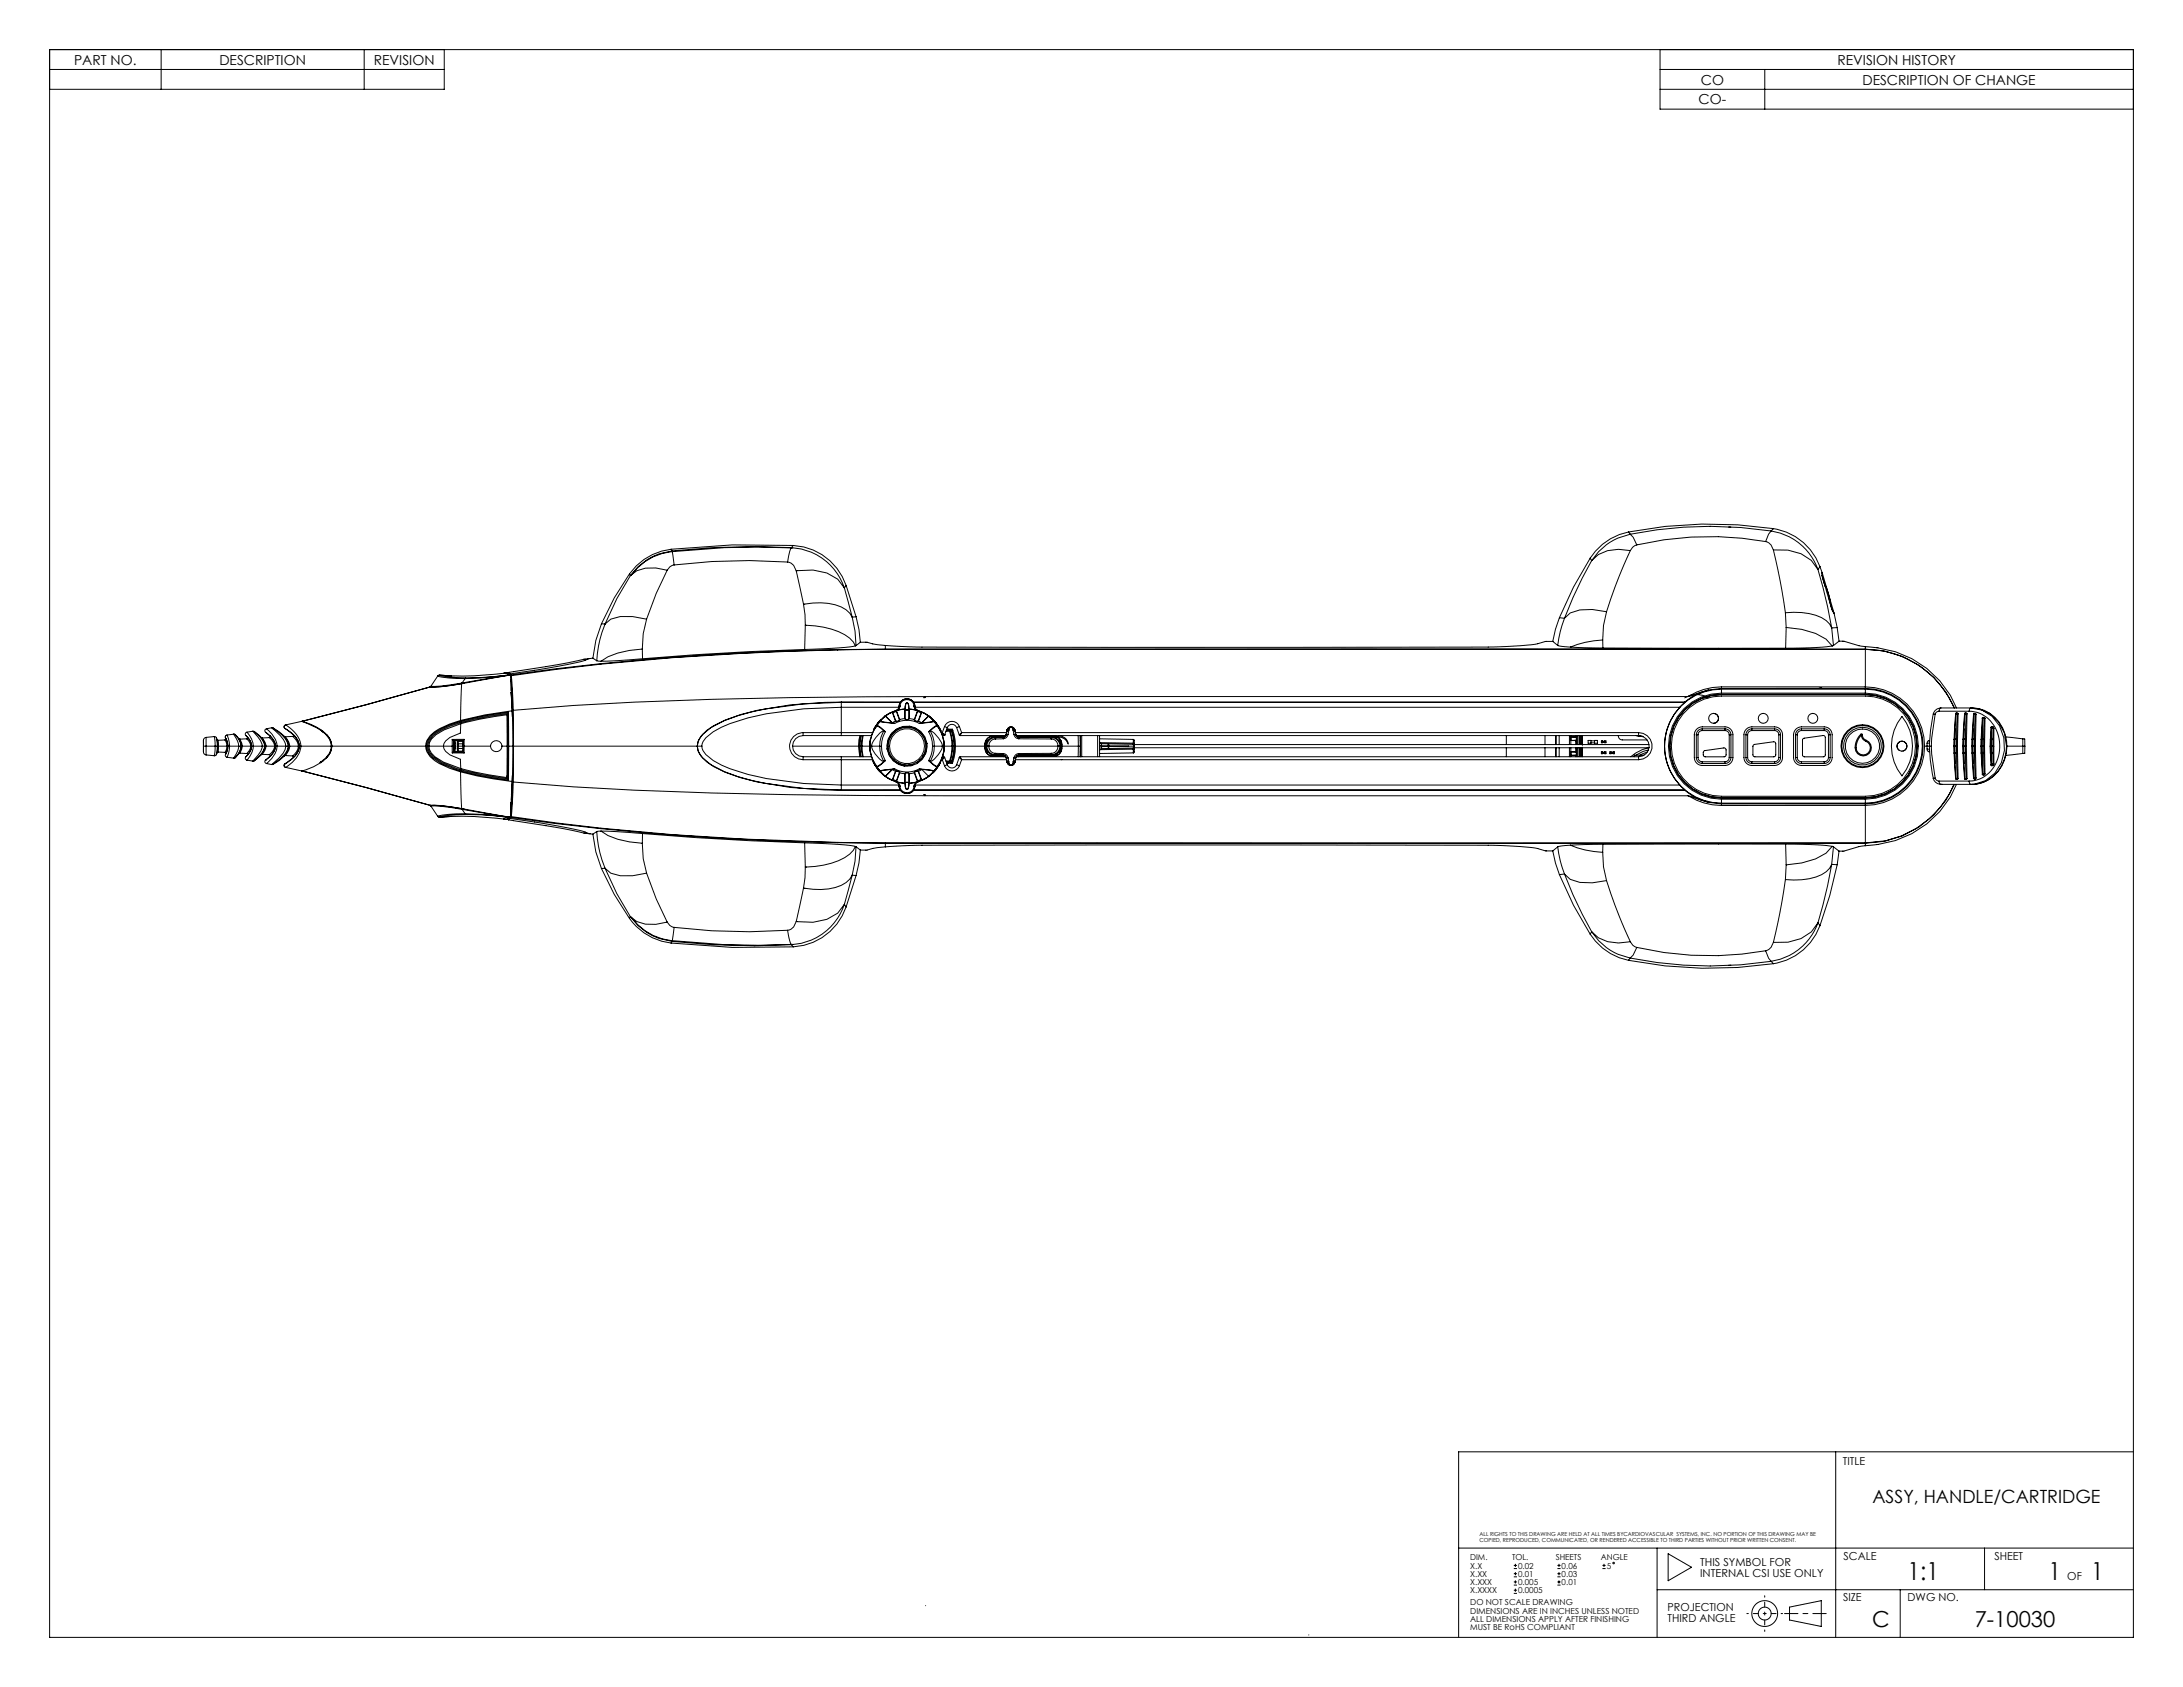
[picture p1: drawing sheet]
<svg xmlns="http://www.w3.org/2000/svg" width="559mm" height="432mm" viewBox="0 0 559 432" stroke-linecap="round" stroke-linejoin="round" font-family="sans-serif">
<defs><g id="words">
<g font-size="6.3">
<text x="488.3" y="404.4">1:1</text>
<text x="524.4" y="404.4">1</text>
<text x="535.3" y="404.4">1</text>
</g>
<g font-size="5.6">
<text x="479.2" y="416.4">C</text>
<text x="505.5" y="416.4">7-10030</text>
</g>
<text font-size="4.7" x="479.3" y="384.7">ASSY, HANDLE/CARTRIDGE</text>
<g font-size="3.5">
<text x="19" y="16.6">PART NO.</text>
<text x="56.2" y="16.6">DESCRIPTION</text>
<text x="95.7" y="16.6">REVISION</text>
<text x="470.4" y="16.6">REVISION HISTORY</text>
<text x="435.4" y="21.6">CO</text>
<text x="476.7" y="21.6">DESCRIPTION OF CHANGE</text>
<text x="434.8" y="26.7">CO-</text>
</g>
<g font-size="2.8">
<text x="471.8" y="375">TITLE</text>
<text x="435.2" y="400.8">THIS SYMBOL FOR</text>
<text x="471.9" y="399.2">SCALE</text>
<text x="510.5" y="399.2">SHEET</text>
<text x="435.2" y="403.6">INTERNAL CSI USE ONLY</text>
<text x="529.2" y="404.4">OF</text>
<text x="426.8" y="412.3">PROJECTION</text>
<text x="471.8" y="409.9">SIZE</text>
<text x="488.3" y="409.9">DWG NO.</text>
<text x="426.8" y="415.1">THIRD ANGLE</text>
</g>
<g font-size="2.1">
<text x="376.3" y="399.4">DIM.</text>
<text x="376.3" y="401.5">X.X</text>
<text x="387.1" y="399.4">TOL.</text>
<text x="388.6" y="401.5">0.02</text>
<text x="398.2" y="399.4">SHEETS</text>
<text x="399.8" y="401.5">0.06</text>
<text x="409.8" y="399.4">ANGLE</text>
<text x="411.3" y="401.5">5</text>
<text x="376.3" y="403.6">X.XX</text>
<text x="376.3" y="405.7">X.XXX</text>
<text x="376.3" y="407.8">X.XXXX</text>
<text x="388.6" y="403.6">0.01</text>
<text x="388.6" y="405.7">0.005</text>
<text x="388.6" y="407.8">0.0005</text>
<text x="399.8" y="403.6">0.03</text>
<text x="399.8" y="405.7">0.01</text>
<text x="376.3" y="410.9">DO NOT SCALE DRAWING</text>
<text x="376.3" y="413.1">DIMENSIONS ARE IN INCHES UNLESS NOTED</text>
<text x="376.3" y="415.2">ALL DIMENSIONS APPLY AFTER FINISHING</text>
<text x="376.3" y="417.3">MUST BE RoHS COMPLIANT</text>
</g>
<g font-size="1.4">
<text x="378.7" y="393.2">ALL RIGHTS TO THIS DRAWING ARE HELD AT ALL TIMES BYCARDIOVASCULAR SYSTEMS, INC. NO PORTION OF THIS DRAWING MAY BE</text>
<text x="378.7" y="394.6">COPIED, REPRODUCED, COMMUNICATED, OR RENDERED ACCESSIBLE TO THIRD PARTIES WITHOUT PRIOR WRITTEN CONSENT.</text>
</g>
</g></defs>
<g fill="none" stroke="#000" stroke-width=".26">
<path d="M12.7 12.7h533.4v406.4h-533.4zM12.7 17.8h101M41.2 12.7v10.2M93.2 12.7v10.2M113.7 12.7v10.2h-101M424.9 17.8h121.2M424.9 12.7v15.2h121.2M451.7 17.8v10.1M424.9 22.9h121.2M203 139.6a15.1 15.1 0 0 1 13.6 10.2M203 139.6l-15.6-.1-15.6 1.1M203 139.6l-.4 .6"/>
<path d="M416.9 136.2a15.1 15.1 0 0 0-9.8 6.7M416.9 136.2l.4 .5M417.3 136.7a15.1 15.1 0 0 0-9.9 6.8M417.3 136.7l.8 .8 .9 2M419 139.5a2.43 2.43 0 0 0-1.7 1.4M442.5 134.9h.5M452 138.6a81.7 81.7 0 0 0-33 .9M452 138.6a2.56 2.56 0 0 1 1.9 2.2M453.4 135.9a15.1 15.1 0 0 1 12 9.9M453.4 135.9l-.7 .8-.7 1.9M453.4 135.9a103.7 103.7 0 0 0-36.1 .8M453.9 135.3a15.1 15.1 0 0 1 12 9.7"/>
<path d="M453.9 135.3a109 109 0 0 0-37 .9M453.9 135.3l-.5 .6M154 159.7l-1.5 4.2-.7 4.6M154 159.7h.9M154.9 159.7a28.1 28.1 0 0 0-2.1 9.4M161.1 146.9l-3.9 6.1-3.2 6.7M161.1 146.9l.3 .4M161.4 147.3l-3.5 5.9-3 6.5M165.5 158.5l-.9 3.7-.2 3.9M165.5 158.5l-3.6-.7h-3.1l-2.5 .7-1.4 1.2M170.8 146l-2.8 5.9-2.5 6.6M170.8 146l-2.9-.6h-2.7l-2.2 .7-1.6 1.2"/>
<path d="M171.8 140.6a15.1 15.1 0 0 0-10.7 6.3M171.8 140.6l.2 .4M172 141l.6 3.6M172 141a15.1 15.1 0 0 0-10.6 6.3M172.6 144.6a2.31 2.31 0 0 0-1.8 1.4M201.6 143.9l-9.7-.4-9.7 .2-9.6 .9M201.6 143.9l.9 .3 .7 .5 .6 1.4M202.6 140.2a15.1 15.1 0 0 1 13.5 10.3M202.6 140.2a8.6 8.6 0 0 0-1 3.7M202.6 140.2l-9.4-.3-10.6 .3-10.6 .8M202.9 140.3l-8.7-.3-8.8 .2-13.6 1a14.5 14.5 0 0 0-10.2 6M203.8 146.1l1.9 8.6"/>
<path d="M203.8 146.1a16.6 16.6 0 0 1 7.9 .6l2.7 1.5 1.7 2.3M205.7 154.7l.4 2.6v2.7M205.7 154.7a17.1 17.1 0 0 1 9.6 .6l1.3 .8 .9 .9 .6 1M216.1 150.5l2 7.5M216.6 149.8l-.5 .7M216.6 149.8l2.5 8.1M218.1 158l.8 3.5 .2 3.7M219.1 157.9l.8 3.2 .3 3.3M219.1 157.9l-1 .1M399.2 158.1l-1 3-.7 3.1M399.2 158.1l1.3 .2M400.5 158.3a28.1 28.1 0 0 0-1.8 6.9"/>
<path d="M407.1 142.9l-4.3 7.4-3.6 7.8M407.1 142.9l.3 .6M407.4 143.5l-2.4 4.5-2.3 4.9-2.2 5.4M411.2 156.6l-.7 3.5-.2 3.7M411.2 156.6l-3.6-.6-3.2 .1-2.4 .8-1.5 1.4M417.3 140.9l-2.8 6.5-3.3 9.2M417.3 140.9a9.7 9.7 0 0 0-9.9 2.6M453.9 140.8l1.7 7.5 1.4 8.5M453.9 140.8h3.8l3.3 .9 2.7 1.7 1.7 2.4M457 156.8a15.3 15.3 0 0 1 10.5 2.1l.9 .8 .5 1M457 156.8l.2 3.8M465.4 145.8l2.4 9.5 1.1 5.4"/>
<path d="M465.9 145l.5 1.5a9.2 9.2 0 0 0 .9 3.7l1.5 5.5 .7 1.4 .8 3.5M465.9 145l-.5 .8M466.4 146.7h.1M466.5 146.7v1l.5 1.5M466.5 146.7l3 10.2M466.9 149.2h.1M467 149.2l.1 .6M467.1 149.8l.8 1.7 .6 2.5-.2-.3M467.1 149.8h.1M467.2 150h.1M468.3 153.6h.1M468.3 153.7v.2"/>
<path d="M468.3 153.9h.1M468.3 153.9l.1 .2M468.4 154.1l.5 1.9 .6 .9M468.4 154.1h.1M469.5 156.9h-.1M110.1 175.8l-16.3 4.6-16.4 4.2M110.1 175.8h.1M110.3 175.7h.1M110.3 175.7l-.1 .1M110.4 175.7h.1M110.4 175.7l-.1 .1M112 173l2.9 .5 4.2 .2"/>
<path d="M112 173l-1.7 2.7M112.5 172.8l2.6 .5 4.1 .2M112.5 172.8l3.1 .2M112.5 172.8l-.5 .2M115.6 173l-2.9-.2-.6 .2M118.2 175l12.5-2.2 .5 9.1M118.2 175l-.3 9.4M118.2 175h-.1a33.1 33.1 0 0 1-8 .8M118.2 175l-5.4 .7-2.3 .1v-.1M118.2 175h.1M118.3 174.8a35.2 35.2 0 0 1-7.8 .9M118.3 174.8l-.1 .2"/>
<path d="M118.3 174.8h.1M118.5 174.8h.1M118.5 174.8h-.2M118.5 174.8v.1M118.5 174.8v.1h.3M119.1 173.7l-.8 1.1M119.2 173.5l-.1 .2M129.7 172.2h.1M129.7 172.2l-.8 .1 .8-.1M129.7 172.2l-.6 .1a81 81 0 0 1-13.5 .7M129.7 172.2l.7 .6M129.7 172.2l.1 .1"/>
<path d="M129.8 172.2h.1v.2M129.8 172.3l.6 .5M130.1 172.1v.4M130.4 172.8l-7.3 .7-4 .2M130.4 172.8h.1M130.4 172.8l-7.3 .6-3.9 .1M130.4 172.8l-11.9 2M130.4 172.8l.1 .1M130.5 172.8v.1M130.8 177.2l.3 6.2M130.8 173.9v2.8M130.8 177.1l.4 6.2"/>
<path d="M130.9 172.9l.5 8.9M130.9 172.9v1.6M150.8 168.6l-1.7 .6-3.8 .9-14.7 2.4M151.8 168.5l-2.4 .3a203.6 203.6 0 0 1-19.3 3.3M151.8 168.5l1 .6M152.8 169.1l1 .2M164.4 166.1a19.1 19.1 0 0 0-10.6 3.2M164.4 166.1l.1 2.5M164.5 168.6l-10.7 .7M206 166.2l-27.9 1.4-13.6 1M206.1 160a20.4 20.4 0 0 1 11.4 3.3l.9 1 .6 1M206.1 160l-.1 6.2"/>
<path d="M214.4 166.3a669.2 669.2 0 0 0-83.5 6.4l-.8-.6M214.4 166.4a651.3 651.3 0 0 0-83.5 6.5M214.4 166.3v.1M215.4 179.8a87 87 0 0 0-26.6 3.4l-3.4 1.3-3.4 1.7a5.8 5.8 0 0 0-3.5 4.8M215.4 179.8v1.2M215.4 179.7a94.1 94.1 0 0 0-25.7 3.2l-4 1.4a11.7 11.7 0 0 0-7 5.4l-.2 1.3M215.4 179.7v.1M215.4 179.8h15.1M215.4 179.7h15.1M219 165.3a88.7 88.7 0 0 1-13 .9M219.1 165.2l-.1 .1M220.2 164.4h1.7l1.5 .4 3.2 .4"/>
<path d="M220.2 164.4l-1.1 .8M226.6 165.2v.9M226.6 166.1l-12.2 .2M233.9 179.8h197.3M236.8 178.3v.3M236.8 178.6h-.4M397.5 164.2l1.2 1M397.5 164.2h-1.9a19.1 19.1 0 0 1-6.4 1.1l-8.3 .3-96.6 .1-48.3-.1-9.4-.4M398.7 165.2l3.3 .4M402 165.6l8.3 .3M410.3 163.8a23.7 23.7 0 0 0-8.3 1.8M410.3 163.8v2.1"/>
<path d="M431.2 179.7h-197.3M431.2 179.7v.1M431.2 179.8l-1.2 1.2M431.3 178.6a5.4 5.4 0 0 1 5.9 0M432.1 178.3h-189.8a1631 1631 0 0 0-95.5 2.3l-15.4 1.2M437.4 176.6a14.6 14.6 0 0 0-6.2 3.1M437.4 176.6l-5.3 1.7M440.7 175.8a16.1 16.1 0 0 0-8.6 2.5M440.7 175.8v.4M440.7 175.8h36.8M440.7 177.7a13.3 13.3 0 0 0-13.3 13.3 13.3 13.3 0 0 0 13.3 13.3M440.7 177.4a13.6 13.6 0 0 0-13.6 13.6 13.6 13.6 0 0 0 13.6 13.6"/>
<path d="M440.7 177.8a13.2 13.2 0 0 0-13.2 13.2 13.2 13.2 0 0 0 13.2 13.2M440.7 176.4v1M440.7 176.4a14.6 14.6 0 0 0-14.6 14.6 14.6 14.6 0 0 0 14.6 14.6M440.7 176.2v.2M440.7 177.7v.1M440.7 177.7h36.8M440.7 177.4h36.8M440.7 177.8h36.8M440.7 176.4h36.8M440.7 176.2l-3.3 .4M457.2 160.6l4 .5 3.5 1 2.7 1.5 1.6 1.7M457.2 160.6l-.1 5.3"/>
<path d="M466 176.1h.1M466 176.1l.5 .1h-.9M468.9 160.7l.4 4.5M469 165.3l-4.1 .4-5.7 .2h-48.9M469.3 165.2l-.3 .1M470.3 160.6l-1.4 .1M470.3 160.6l.5 3.5M470.8 164.1h1.2l3.9 1.2 1.6 .2M470.8 164.1l-1.5 1.1M477.5 166.1a24.8 24.8 0 0 1 22.8 15.1M477.5 166.1h-250.9M477.5 165.5l1.2 .1a25.5 25.5 0 0 1 22.1 15.6"/>
<path d="M477.5 177.8a13.2 13.2 0 0 1 13.2 13.2 13.2 13.2 0 0 1-13.2 13.2M477.5 177.7a13.3 13.3 0 0 1 13.3 13.3 13.3 13.3 0 0 1-13.3 13.3M477.5 177.4a13.6 13.6 0 0 1 13.6 13.6 13.6 13.6 0 0 1-13.6 13.6M477.5 176.4v1M477.5 176.4a14.6 14.6 0 0 1 14.6 14.6 14.6 14.6 0 0 1-14.6 14.6M477.5 176.2a14.8 14.8 0 0 1 14.8 14.8 14.8 14.8 0 0 1-14.8 14.8M477.5 166.2h-241.8l-21.3 .2M477.5 166.2v9.6M477.5 175.8v.4M477.5 175.8a15.2 15.2 0 0 1 15.2 15.2M477.5 166.2a24.7 24.7 0 0 1 22.7 15M477.5 165.5v.6"/>
<path d="M477.5 176.2v.2M477.5 177.7v.1M477.5 176.2h-36.8M52.1 189.5v1.5M52.1 192.5l.1 .4 .6 .3M52.1 191v1.5M52.1 191h.1M52.1 191h.7M52.8 191h2.3M52.8 191v2.2M52.8 188.7v2.3M52.8 188.7l-.6 .3-.1 .5"/>
<path d="M52.8 193.2l2.1 .2M54.9 188.5l.2 2.5M54.9 188.5l.5 .3M54.9 188.5l-2.1 .2M55.1 191h.5M55.1 191l-.2 2.4M55.4 188.8l.2 2.2M55.4 193.2l-.5 .2M55.4 188.8l.2 .5M55.6 189.3l.1 1.7M55.6 192.7l-.2 .5M55.6 189.3l.2 .2"/>
<path d="M55.6 191l-.2 2.2M55.6 191h.1M55.7 191l-.1 1.7M55.7 191h.2M55.8 192.5l-.2 .2M55.8 189.5l.1 1.5M55.8 192.5l1.8 .1M55.9 191l-.1 1.5M55.9 191h2.2M57.6 192.6l.2 .4M57.6 189.4l-1.8 .1M57.6 189.4l.4 .8 .1 .8"/>
<path d="M57.7 188.6v.3M57.7 188.9l.4 .8 .2 1.3M57.7 193.1v.5l.4 .2M57.7 188.9h.1M57.7 188.9l.1 .1M57.8 189l.4 1 .1 1M57.8 189l-.2 .4M57.8 193l-.1 .1M57.8 189h.1M57.9 188.2v.1M58.1 191h.2M58.1 191l-.1 .9-.4 .7"/>
<path d="M58.1 188.1l.4 1.1 .3 1.8M58.1 193.8h.1M58.1 188.1a.51 .51 0 0 0-.4 .8M58.1 193.8l1.7 .3M58.3 191l-.1 1.1-.4 .9M58.3 191h.1M58.3 191h.5M58.3 191l-.2 1.3-.4 .8M58.8 191h2.3M58.8 191l-.3 1.7-.4 1.1M59.8 187.9l.3 .4a5.2 5.2 0 0 1 1 2.7M59.8 187.9l.5 .2"/>
<path d="M59.8 187.9l-1.7 .2M60.3 193.9l-.5 .2M60.3 188.1l.2 .3a4.2 4.2 0 0 1 1.2 2.6M60.3 193.9h.1M60.3 188.1h.1M60.3 188.1l.9 1M61.1 191a5.5 5.5 0 0 1-1.2 3l-.1 .1M61.1 191h.6M61.2 192.9l-.9 1M61.2 189.1h.1M61.2 189.1l.5 1.9M61.2 189.1l.2 .1"/>
<path d="M61.2 192.9h.1M61.4 192.8l-.2 .1M61.4 189.2l.6 1.8M61.4 192.8l1.7 .1M61.7 191a6 6 0 0 1-1.4 2.9M61.7 191h.1M61.7 191l-.5 1.9M61.7 191h.3M62 191l-.6 1.8M62 191h2.2M62.9 193.7a.51 .51 0 0 0-.1 .5 .51 .51 0 0 0 .4 .4M62.9 188.3l.4 .3a3.7 3.7 0 0 1 1.1 2.4"/>
<path d="M62.9 188.3l.4 .4M63.1 192.9l.3 .2-.1 .2M63.1 189.1l.9 1.1 .2 .8M63.1 189.1l-1.7 .1M63.2 187.4l.4 .4a5.5 5.5 0 0 1 1.2 3.2M63.2 187.4a.51 .51 0 0 0-.3 .9M63.2 194.6l1.5 .2M63.3 193.3l-.4 .4M63.3 188.7l.3 .2a3.3 3.3 0 0 1 .8 2.1M63.3 188.7l.1 .2-.3 .2M64.2 191l-.2 .8-.9 1.1M64.2 191h.2"/>
<path d="M64.4 191a3.6 3.6 0 0 1-1.1 2.3M64.4 191h.1M64.4 191l-.3 1.2-1.2 1.5M64.4 191h.4M64.7 187.2l.1 .1a7.8 7.8 0 0 1 2.3 3.7M64.7 187.2h.4M64.7 187.2l-1.5 .2M64.8 191h2.3M64.8 191a6.1 6.1 0 0 1-1.6 3.6M65.1 194.7l-.4 .1M65.1 187.2l.1 .2a6.6 6.6 0 0 1 2.5 3.6M65.1 187.2l1.8 1.6"/>
<path d="M66.9 193.2l-1.8 1.5M66.9 188.8l.7 1.2 .2 1M66.9 188.8l.2 .1M67.1 191a8.1 8.1 0 0 1-2.4 3.8M67.1 191h.6M67.1 188.9l.8 1.1 .2 1M67.1 193.1l-.2 .1M67.1 193.1l1.8 .1M67.7 191a6.8 6.8 0 0 1-2.6 3.7M67.7 191h.1M67.8 191l-.2 1-.7 1.2M67.8 191h.3"/>
<path d="M68 187.4l.1 .1a5.2 5.2 0 0 1 2.4 3.5M68 194.5h.1M68 187.4l1.1 1M68 187.4h.1M68 194.5a.51 .51 0 0 0-.2 .5 .51 .51 0 0 0 .4 .4M68.1 191l-.3 1-.7 1.1M68.1 191h2.2M68.2 186.5a6.7 6.7 0 0 1 2.7 4.5M68.2 186.5h.1M68.2 186.5a.51 .51 0 0 0-.4 .4 .51 .51 0 0 0 .2 .5M68.2 195.4l1.4 .3M68.9 188.8l-1.8 .1"/>
<path d="M68.9 193.2l.3 .2-.1 .2M68.9 188.8l.3 .2a2.78 2.78 0 0 1 1.1 2M69.1 188.4l.2 .2a3.5 3.5 0 0 1 1.2 2.4M69.1 193.6l-1.1 .9M69.1 188.4l.1 .2-.3 .2M69.6 186.3l.3 .3a8 8 0 0 1 3.3 4.4M69.6 186.3h.3M69.6 186.3l-1.4 .2M69.9 195.6l-.3 .1M69.9 186.3l.3 .3a8.7 8.7 0 0 1 3.4 3.5l.2 .9M69.9 186.3l1.7 1.1 1.3 1.1M70.3 191a3.3 3.3 0 0 1-1.4 2.2"/>
<path d="M70.3 191h.2M70.5 191a4 4 0 0 1-1.4 2.6M70.5 191h.1M70.5 191h.4M70.5 191a5.2 5.2 0 0 1-2.5 3.5M70.9 191a6.7 6.7 0 0 1-2.7 4.4M70.9 191h2.3M72.9 193.5l-1.6 1.3-1.4 .8M72.9 188.5v.2a3.9 3.9 0 0 1 1 2.3M72.9 188.5l.2 .1M73 186.5l2.1 1.6M73 186.5h.1"/>
<path d="M73 195.5h.1M73 195.5a.51 .51 0 0 0-.3 .5 .51 .51 0 0 0 .4 .4M73 186.5a6 6 0 0 1 3.6 4.5M73.1 188.6l.1 .2a3.6 3.6 0 0 1 1 2.2M73.1 193.4l-.2 .1M73.1 193.4l1.8 .1M73.1 185.6l4.1-1 3.8 1.7 1.1 .7M73.1 185.6a7.7 7.7 0 0 1 3.9 5.4M73.1 185.6a.51 .51 0 0 0-.4 .4 .51 .51 0 0 0 .3 .5M73.1 196.4l4.2 .9M73.2 191a6.4 6.4 0 0 1-3.1 4.2l-.5 .5M73.2 191h.6"/>
<path d="M73.8 191a4.1 4.1 0 0 1-2 3.2l-1.9 1.4M73.8 191h.1M73.9 191a4.2 4.2 0 0 1-1 2.4v.1M73.9 191h.3M74.2 191a3.8 3.8 0 0 1-1.1 2.4M74.2 191h2.2M74.9 188.5l-1.8 .1M74.9 188.5a3.7 3.7 0 0 1 1.5 2.5M74.9 193.5l.2 .2v.2M75.1 193.9l-2.1 1.6M75.1 188.1a4.4 4.4 0 0 1 1.5 2.9M75.1 188.1v.2l-.2 .2"/>
<path d="M76.4 191h.2M76.4 191a3.5 3.5 0 0 1-1.5 2.5M76.6 191a4.2 4.2 0 0 1-1.5 2.9M76.6 191h.1M76.6 191a5.9 5.9 0 0 1-3.6 4.5M76.6 191h.4M77 191a7.2 7.2 0 0 1-3.9 5.4M77 191h7.8M77.3 197.4h.1M77.3 184.6h.1M77.4 197.4l16.4 4.2 16.3 4.5M77.4 184.6h.1"/>
<path d="M77.4 197.3l16.4 4.3 16.3 4.5M77.4 184.6a14.3 14.3 0 0 1 6.2 3.4M77.4 197.3v.1M82.1 195.2l-1.8 1.1-2.9 1M82.1 195.2h.1M82.1 187a5.7 5.7 0 0 1 2.7 4M82.1 187l.6 .4M82.1 195l-.2 .2h.3M82.3 194.9l-.2 .1M82.7 194.6h.1M82.7 187.4h.1M83.6 188a4.2 4.2 0 0 1 1.3 3"/>
<path d="M83.6 188l1.1 1.8 .2 1.2M83.6 194l-1.5 1.2M83.7 193.8l-.1 .2M83.8 193.8h-.1M84.8 191a4.9 4.9 0 0 1-2.7 4M84.8 191h.1M84.9 191l-.1 1.1-.5 1-.7 .9M84.9 191h24.1M84.9 191l-.4 1.7-.7 1.1M84.9 191h.1M109 191a4.4 4.4 0 0 0 2.2 3.6l1.2 .8 2.7 1.2 2.8 1M109 191h.2"/>
<path d="M109.2 191h.1M109.2 191l.1 .8 .5 1.1a14.9 14.9 0 0 0 7.9 4.4M109.5 191h-.3M109.5 191h.1M109.5 191l.1 .7 .5 1a14.7 14.7 0 0 0 7.7 4.3M109.8 191h-.3M109.8 191h.1M109.8 191l.1 .8 .5 .9 .9 1 2.2 1.4 4.4 1.6M109.8 191h3.7M113.5 191a2.55 2.55 0 0 0 1.7 2.2l2.6 1.1 .1 2.4M113.5 191h2.3M115.8 191v1.7"/>
<path d="M115.8 191h.3M115.8 192.7h3M115.8 189.3v1.7M115.8 189.3l.3 .2M116.1 191v1.4M116.1 192.4h2.5M116.1 192.4l-.3 .3M116.1 189.5h.1M116.1 192.4h.1M116.1 189.5l.3 .1M116.1 189.5v1.5M116.2 191.5h.3"/>
<path d="M116.3 190.3l.1 1.1M116.4 189.6l-.2 1.3 .2 1.5M116.4 192.4h-.3M116.4 189.6h.1M116.4 192.4h.1M116.4 191.4h.2M116.4 191h.2M116.4 189.6l.2 1.3-.2 1.5M116.4 192.4h2M116.4 189.6h2M116.4 191.2h.2M116.5 190.2l-.2 .1"/>
<path d="M117.1 191h.2M117.1 191v.5M117.1 191.5v.6l.2 .2M117.1 191.5l.2 .1M117.1 190.5v.5M117.3 191h1.2M117.3 191v.6M117.3 190.4l-.2 .1M117.3 191.6v.7M117.3 190.4h1.2M117.3 191.6h1.2M117.3 190.4v.6"/>
<path d="M117.3 189.7l-.2 .2v.6M117.3 189.7v.7M117.3 192.3h1.1M117.3 189.7h1.1M117.7 197.3h.2M117.7 184.7a17.7 17.7 0 0 0-7 3.4l-1 1.2-.5 1.7M117.7 184.7l.1 .3M117.8 197l-.1 .3M117.8 197h.2M117.8 185a17.5 17.5 0 0 0-6.9 3.3l-1 1.2-.4 1.5M117.8 185l.1 .2M117.9 184.7l.1 .2"/>
<path d="M117.9 184.7h-.2M117.9 197.3v.3M117.9 197.3h.1M117.9 197.6a95.6 95.6 0 0 0 13.3 2.4M117.9 197.6l.3 9.4M117.9 184.4a16.1 16.1 0 0 0-7.8 3.9l-.8 1.2-.3 1.5M117.9 184.4v.3M117.9 184.7h.1M117.9 185.2l-.1 2.4-2.6 1.1a2.55 2.55 0 0 0-1.7 2.3M117.9 185.2l-4.2 1.6-2.1 1.2-1.1 1.1-.5 .9-.2 1M117.9 196.7l-.1 .3M117.9 196.7l.3 .1"/>
<path d="M117.9 197.3l5.8 1.4 6.5 1M118 184.9l-.2 .1M118 197l-.1 .3M118 197l.1 .1M118 184.9l.1 .3M118 184.9h.1M118.1 197.1l-.2 .2M118.1 197.1l5.7 1.3 6.2 .9M118.1 185.2h-.2M118.2 196.8a87.9 87.9 0 0 0 11.6 2.2M118.2 196.8l-.1 .3M118.4 192.3v.1"/>
<path d="M118.4 189.6v.1M118.4 192.4h.1M118.4 189.6v2.7M118.4 192.4h.2M118.4 189.6h.1M118.6 189.5h-2.5M118.6 192.4v.1M118.6 189.5l-.2 .1M118.6 189.5v1.5M118.6 192.5l.2 .2M118.6 189.5h.1M118.6 191h.2"/>
<path d="M118.6 191v1.5M118.8 189.2v1.8M118.8 189.2l-3 .1M118.8 189.2l-.2 .3M118.8 191v1.7M118.8 191h6.8M125.6 191a1.46 1.46 0 0 0 1.4 1.4 1.46 1.46 0 0 0 1.5-1.4M125.6 191a1.46 1.46 0 0 1 1.4-1.4 1.46 1.46 0 0 1 1.5 1.4M128.5 191h1.3M129.8 199l.2 .3M129.8 182.9v8.1M129.8 182.9a81.5 81.5 0 0 0-11.7 2.3"/>
<path d="M129.8 198.6h.1M129.8 191v8M129.8 191h.2M130 182.6v8.4M130 199.3l.2 .4M130 182.6l-.2 .3M130 182.6a88.3 88.3 0 0 0-12 2.3M130 191h.2M130 191v8.3M130.2 182.3v8.7M130.2 182.3l-.2 .3M130.2 182.3a89.2 89.2 0 0 0-12.3 2.4"/>
<path d="M130.2 191v8.7M130.2 191h1.1M131.1 198.5l-.2 4.9M131.1 198.5h.1M131.2 198.7l-.4 6.2M131.2 181.9l-7.1 1.1-6.2 1.4M131.2 181.9l.1 9.1M131.3 191l-.1 9M131.4 181.8v9.2M131.4 191v9.2M131.4 191h47.1M178.5 191l.2 1.3a11.7 11.7 0 0 0 7 5.4 73.3 73.3 0 0 0 25.3 4.5l4.4 .1"/>
<path d="M178.5 191h.1M178.5 191h1.2M178.5 191a5.8 5.8 0 0 0 3.5 4.7 42.3 42.3 0 0 0 14 4.8l9.7 1.3 9.7 .4M179.7 191a4.6 4.6 0 0 0 2.9 3.7 38 38 0 0 0 13.6 4.6l9.5 1.2 9.7 .4M202.9 191h16.9M205.6 187.5a3.5 3.5 0 0 0-3.5 3.5 3.5 3.5 0 0 0 3.5 3.5M205.6 194.5h9.8M205.6 187.5v.8M205.6 193.7v.8M205.6 188.3a2.71 2.71 0 0 0-2.7 2.7 2.71 2.71 0 0 0 2.7 2.7M205.6 193.7h17.4M205.6 188.3h17.4"/>
<path d="M215.4 181l-9.7 .4a61.1 61.1 0 0 0-21 4.7l-2.1 1.2a4.6 4.6 0 0 0-2.9 3.7M215.4 187.5h-9.8M215.4 193.7v.8M215.4 187.5v.8M215.4 181v6.5M215.4 194.5v6.4M215.4 194.5h7.9M215.4 187.5h7.9M215.4 181h14.7M219.8 191l.3 2.7M220 191h.1M220 191l.3 2.7"/>
<path d="M220.1 191l.3 2.7M220.1 191h.4M220.1 188.3l-.3 2.7M220.3 188.3l-.3 2.7M220.4 188.3l-.3 2.7M220.5 191h.2M220.5 191l.3 2.7M220.7 191l.3 2.7M220.7 191h1.9M220.8 188.3l-.3 2.7M221 188.3l-.3 2.7M222.7 190.9a8.7 8.7 0 0 0 1.8 5.5"/>
<path d="M222.7 190.9a8.3 8.3 0 0 0 1.8 5.3M222.7 190.9h.1M222.7 189.8l.1 2.8M222.8 189.3l-.2 2.3M223.1 191a5.1 5.1 0 0 0 3.1 3.9M223.1 191h2.1M223.1 190.9h-.4M223.4 194.9a9.6 9.6 0 0 0 6 5.2M223.5 195l1.7 2.5M224 195.8l1.3 1.8M224.5 185.6a8.5 8.5 0 0 0-1.8 5.3M224.5 196.4l.7 .9"/>
<path d="M224.5 185.6v.2M224.5 185.6h.1M224.5 185.6l2.1 1.7M224.5 196.4h.1M224.5 185.8l1.8 1.3M224.5 196.2v.2M224.5 185.8a8.3 8.3 0 0 0-1.8 5.1M225.2 191h.4M225.2 191a7.2 7.2 0 0 0 1 3.9M225.2 184.7l-.7 .9M225.2 197.3l1.4 1.4M225.2 184.7h.1"/>
<path d="M225.2 197.3h.1M225.2 184.7l3.8 .5M225.3 184.7h-.1M225.3 184.7l3.2 .3M225.3 197.3l1.3 1.4M225.5 184.2l-1.8 2.4M225.5 184.2l-1.9 2.5M225.6 184l-1.8 2.4M225.6 191a6.8 6.8 0 0 0 1 3.7M226.2 187.1a7.2 7.2 0 0 0-1 3.9M226.2 187.1h.1M226.2 187.1a4.6 4.6 0 0 0-2.6 2.5l-.5 1.4"/>
<path d="M226.3 187.1l.3 .2M226.3 194.8l-.1 .1M226.3 194.8l-1.8 1.4M226.5 183.3l-1.3 1.4M226.5 183.3l-.5 .4M226.6 183.3h-.1M226.6 198.7h.1M226.6 183.3h.1M226.6 183.3l-1.3 1.4M226.6 183.3l1.7 1.7M226.6 198.7l2.7 1.4M226.6 194.7l-2.1 1.7"/>
<path d="M226.6 187.3v.1a6.8 6.8 0 0 0-1 3.6M226.6 194.7l-.3 .1M226.7 198.7l1.7 1M226.7 183.3h-.1M226.7 183.3h.1M226.7 183.3l1.7 1.7M226.7 198.7h.1M227.1 191.7a5.2 5.2 0 0 0 4.4 4.4M227.2 191.7a5 5 0 0 0 4.3 4.3M227.2 191.7h-.1M227.2 191.7h.1M227.4 191.7h-.2"/>
<path d="M227.5 191.7h-.3M228 188.3h.2M228.1 188.6h-.4M228.3 197l-1.7 1.7M228.3 197h.1M228.3 185h.2M228.4 199.7h.1M228.4 182.3l.8 2.3M228.4 182.3l-1.7 1M228.4 197l.8 .4M228.4 185h.2M228.4 185h-.1"/>
<path d="M228.4 197l-1.7 1.7M228.5 182.3l.8 2.3M228.5 199.7l.4-.1 .5 .4M228.5 182.3h-.1M228.5 185l.5 .2M228.5 196.9l.1 .1M228.5 196.9l-3.2 .4M228.5 196.9l-.2 .1M228.6 197h-.2M228.6 185l.4 .2M228.6 185h-.1M228.7 194.3v.1"/>
<path d="M228.7 194.4l.1 .2 .1-.1M228.7 194.4h.1M228.7 187.4l.1 .1M228.8 187.4h.1M229 196.8a6.6 6.6 0 0 0 6.3 0M229 196.8l-3.8 .5M229 185.2a6.6 6.6 0 0 1 6.3 0M229 196.8l-.4 .2M229 196.8l-.5 .1M229.2 197.4a.73 .73 0 0 1 1.1 .4M229.2 184.6l-.8 .4M229.2 197.4h.1"/>
<path d="M229.2 197.4l-.8 2.3M229.3 181.9l-2.7 1.4M229.3 197.4l-.8 2.3M229.3 197.4h.6l.3 .3M229.3 184.6h-.1M229.4 186.9l.2-.2-.4 .3M229.4 181.8v.1M229.4 181.8l-2.8 1.4M229.4 182l.8 2.2M229.4 182l-.3 .3h-.6M229.4 181.9h-.1M229.5 181.9l.8 2.3"/>
<path d="M229.5 181.9l-.1 .1M229.5 195.2l1.1 .5 1.4 .2M229.6 195.2l1 .5M229.6 181.8l-.3 .1M230.1 180.9l-.2 .5-.5 .4M230.1 180.9h.1M230.1 180.8a2.05 2.05 0 0 1 2.1-2 2.05 2.05 0 0 1 2 2M230.1 180.8h.1M230.1 180.9l-.2 .6-.5 .4M230.1 180.8a2.03 2.03 0 0 1 2.1-1.9 2.03 2.03 0 0 1 2 1.9M230.1 180.8v.1M230.2 184.2l-.4 .4h-.5"/>
<path d="M230.2 197.7l-.8 2.3M230.2 197.7l.1 .1M230.3 197.8l1.3 .2M230.3 184.2a.73 .73 0 0 1-1.1 .4M230.3 184.2h-.1M230.3 197.8l-.8 2.3M230.4 180.8l-.3 .1M230.4 180.8l-.3 .7-.5 .3M230.4 180.7a1.8 1.8 0 0 1 1.8-1.6 1.8 1.8 0 0 1 1.8 1.6M230.4 180.7l-.3 .1M230.4 180.7v.1M231.5 196h.1"/>
<path d="M231.5 196v.1M231.5 196h.9M231.5 181.5l.3-1.3 .4-.3 .3 .3 .3 1.3M231.5 181.5h.1M231.5 181.5l-1.9 .3M231.6 181.5v2.4M231.6 181.5l.1 .1M231.6 181.5l-2.1 .4M231.6 198a.73 .73 0 0 1 1.1 0M231.6 183.9a.73 .73 0 0 0 1.1 0M231.6 183.9l-1.3 .3M231.6 183.9l.1 .1"/>
<path d="M231.6 198v2.4M231.6 181.5l.6 .2 .4-.1M231.7 181.6v2.4M231.7 181.6l.6 .1 .4-.1M231.7 198l.5-.2 .5 .2M231.7 198h-.1M231.7 184l.4 .2 .6-.2M231.7 198v2.4M232.4 195.9l1.4-.3zM232.7 198h.1M232.7 198v2.4M232.7 181.6v2.4"/>
<path d="M232.7 183.9l1.3 .3M232.7 183.9v.1M232.7 198l.1 2.4M232.8 181.5l-.1 2.4M232.8 181.5l-.1 .1M232.8 181.5l2.1 .4M232.8 181.5l-.3-1.3-.3-.3-.3 .3-.3 1.3M232.8 181.5l1.9 .3M232.9 186a5 5 0 0 0-5.7 5.7M232.9 186a5 5 0 0 1 4.3 4.3M232.9 185.9a5.2 5.2 0 0 0-5.8 5.8M232.9 185.9a5.2 5.2 0 0 1 4.4 4.4"/>
<path d="M232.9 185.9v.1M234 180.7l.2 .1M234 180.7v.1M234 180.8l.3 .7 .4 .3M234 180.8l.2 .1M234 197.8l-1.3 .2M234 184.2a.73 .73 0 0 0 1.1 .4M234 184.2h.1M234 197.8l.9 2.3M234.1 197.7l.8 2.3M234.1 184.2l.4 .4h.5M234.1 197.7l-.1 .1"/>
<path d="M234.2 180.8v.1M234.2 180.9l.2 .7 .5 .3M234.2 180.8h.1M234.2 180.9l.3 .6 .4 .3M234.2 180.9h.1M234.3 181h195.7M234.7 181.8l.4 .1M234.9 181.9l-.9 2.3M234.9 181.9v.1M234.9 181.9h.2M234.9 182l-.8 2.2M234.9 182l.5 .3h.5"/>
<path d="M234.9 181.8v.1M234.9 181.8a9.6 9.6 0 0 1 6 5.3M235 197.4h-.5l-.4 .3M235 197.4l.9 2.3M235 184.6h.1M235.1 181.9l2.6 1.3M235.1 197.4a.73 .73 0 0 0-1.1 .4M235.1 184.6l.8 .4M235.1 197.4h-.1M235.1 197.4l.9 2.3M235.1 195l-.4 .2 .2-.1M235.3 196.8l3.8 .5"/>
<path d="M235.3 196.8l.4 .1M235.4 194.5l.2 .1M235.5 187.5l.1-.1-.1 .1M235.6 194.3l-.1 .2M235.7 196.9l3.3 .4M235.7 196.9l.3 .1M235.8 185l-.5 .2M235.8 185h.1M235.9 199.7h-.6l-.4 .3M235.9 182.3l-.9 2.3M235.9 182.3h.1M235.9 185h-.1"/>
<path d="M235.9 185h.1M236 199.7h-.1M236 182.3l-.9 2.3M236 182.3l1.7 1M236 197l-.9 .4M236 197l1.7 1.7M236 185h-.2M236.2 193.7h.2M236.6 193.3h-.3M237.1 190.3a5 5 0 0 1-2.3 5M237.1 190.3h-.1M237.2 190.3h-.3"/>
<path d="M237.2 190.3h-.1M237.3 190.3a5.2 5.2 0 0 1-5.8 5.8M237.3 190.3h-.2M237.7 183.3l-1.8 1.7M237.7 183.3h.1M237.7 187.3l.1 .1a6.8 6.8 0 0 1 .9 3.6M237.7 194.7l2.1 1.7M237.7 194.7l.3 .1M237.7 198.7l-1.7 1M237.7 198.7h.1M237.7 183.3l1.3 1.4M237.7 183.3l-1.7 1.7"/>
<path d="M237.7 183.3l1.4 1.4M237.8 198.7l-2.7 1.4M237.8 198.7h-.1M237.8 198.7l-1.1 .7-1.8 .7M238 194.8l.1 .1M238 187.1l-.3 .2M238 194.8l1.8 1.4M238.1 187.1a7.2 7.2 0 0 1 1.1 3.9M238.1 187.1h-.1M238.1 187.1a5.2 5.2 0 0 1 3.1 3.4v.5M238.1 183.6a9.5 9.5 0 0 1 2.7 3.4M238.3 198.3l-.5 .4"/>
<path d="M238.7 191a6.8 6.8 0 0 1-1 3.7M238.7 191h.5M239 184.7h.1M239 184.7l-3.2 .3M239 197.3l-1.3 1.4M239.1 184.4l1.3 1.8M239.1 184.7l-3.8 .5M239.1 184.7l.7 .9M239.1 197.3h-.1M239.1 197.3h.1M239.1 184.7h.1M239.1 197.3l-1.3 1.4"/>
<path d="M239.2 191a7.2 7.2 0 0 1-1.1 3.9M239.8 196.2v.2M239.8 185.8l-1.8 1.3M239.8 185.8a8.3 8.3 0 0 1 1.9 5.2M239.8 185.6l-2.1 1.7M239.8 196.4l-.7 .9M239.8 185.6v.2M239.8 196.4h.1M239.8 185.6a8.7 8.7 0 0 1 1.9 5.4M239.8 185.6h.1M240.5 195.7l-1.8 2.2M240.6 195.3l-1.7 2.4"/>
<path d="M241.1 194.5h.1M241.1 187.5h.1M241.2 187.5l.6 .6M241.2 187.5l.4 .8M241.2 194.5l.6 1.5M241.2 191a5.5 5.5 0 0 1-3.1 3.9M241.2 191h-2M241.3 193.7h.3M241.3 188.3h.3M241.4 193.3a9.5 9.5 0 0 1-2.6 4.5M241.6 189.4v2.8M241.6 193.7l-.4 .8"/>
<path d="M241.6 193.7l.2 .2M241.7 191a8.3 8.3 0 0 1-1.9 5.2M241.7 191h-.5M241.7 191h.1M241.7 191a8.5 8.5 0 0 1-1.9 5.4M241.7 190.4l-.1 2.3M241.7 191h2M241.8 196a2.03 2.03 0 0 0 1.9 1.3 2.03 2.03 0 0 0 1.9-1.3M241.8 186a2.03 2.03 0 0 1 1.9-1.4 2.03 2.03 0 0 1 1.9 1.4M241.8 186l.7 .2M241.8 186l-.6 1.5M241.8 188.1h.1"/>
<path d="M241.8 188.1l-.2 .2M241.8 193.9l-.6 .6M241.8 193.9h.1M241.8 193.9l.7 1.8M242.1 194.8h1M242.1 187.2h1M242.2 195h1.2M242.2 186.9h1.2M242.3 186.8v.1M242.3 195v.2M242.3 186.6h1.5l.4 1.5 .4 2.9M242.5 195.7l-.7 .3"/>
<path d="M242.5 195.7a1.27 1.27 0 0 0 1.2 .9 1.27 1.27 0 0 0 1.2-.9M242.5 186.2a1.27 1.27 0 0 1 1.2-.8 1.27 1.27 0 0 1 1.2 .8M242.5 186.2l-.7 1.9M242.7 186.6v.3M242.7 195v.3M242.9 186.6v.3M242.9 195v.3M243.1 187.2l.5 2.5 .1 1.3M243.1 194.8l.1 .1M243.1 194.8v.2l.1-.1M243.2 187.1l.6 2.5 .1 1.4M243.2 187.1l-.1 .1"/>
<path d="M243.2 187.1l-.1-.2v.3M243.2 187.1h.4M243.4 195.1v.1l.4 .1M243.4 186.9l.2 .2M243.4 186.9l.3 .2M243.6 195h.3M243.6 187.1l.5 1.9 .1 2M243.6 194.9l-.2 .1M243.6 194.9h.1M243.6 194.9h-.4M243.7 194.9l-.3 .1M243.7 187.1h-.1"/>
<path d="M243.7 187.1l.4 1.9 .2 2M243.7 191h.2M243.7 191l-.1 1.3-.5 2.5M243.8 186.7h-.4v.2M243.9 191l-.3 2.5-.4 1.4M243.9 191h.3M243.9 187h-.3M244.2 191l-.1 1.9-.5 2M244.2 191h.1M244.3 191l-.2 2-.4 1.9M244.6 191l-.4 2.9-.4 1.4h-1.5M244.6 191h7.5"/>
<path d="M244.9 195.7l.7 .3M244.9 186.2l.7 1.9M245.6 193.9l.6 .6M245.6 188.1l.2 .2M245.6 188.1h.1M245.6 193.9h.1M245.6 193.9l-.7 1.8M245.6 186l-.7 .2M245.6 186l.6 1.5M245.8 193.7l-.2 .2M245.8 193.7h11.7M245.8 188.3h11.7"/>
<path d="M245.8 193.7l.4 .8M246.2 187.5l-.6 .6M246.2 187.5l-.4 .8M246.2 194.5l-.6 1.5M246.2 194.5h11.5M246.2 187.5h11.5M252.1 191.5a2.11 2.11 0 0 0 2.1 2.1M252.1 190.5h.1M252.1 191.5h.1M252.1 190.5v1M252.2 191.5a2.03 2.03 0 0 0 2 2M252.2 190.5v1"/>
<path d="M252.4 192.4h.5M252.4 192.3h.4M252.4 189.7h.4M252.6 191a2.16 2.16 0 0 0 2.2 2.2M252.6 191h.5M252.6 191a1.15 1.15 0 0 0 .2 1.3M252.6 190.9v.1M252.8 189.7a1.15 1.15 0 0 0-.2 1.2M252.8 192.3l.9 .8 1 .2M252.9 189.6h-.5M253 189.5h-.5l-.1 3h.6M253.1 190.9h-.5"/>
<path d="M253.1 191a1.74 1.74 0 0 0 1.7 1.8M253.1 191h.1M253.1 191h17.7M253.1 190.9v.1M254.2 188.4a2.1 2.1 0 0 0-2.1 2.1M254.2 188.4a2.03 2.03 0 0 0-2 2.1M254.2 193.6h2.4M254.2 188.4h2.4M254.2 188.4h.1M254.2 193.5v.1M254.2 193.5h2.4M254.5 188.4v.3"/>
<path d="M254.5 193.3v.2M254.7 188.7l-1 .2-.9 .8M254.7 193.3h.1M254.7 188.7h.1M254.7 188.7l.1 .1M254.7 193.2l-.2 .3M254.8 188.8a2.16 2.16 0 0 0-2.2 2.1M254.8 188.8v.3M254.8 189.1a1.7 1.7 0 0 0-1.7 1.8M254.8 192.8v.4M254.8 189.1h.1M254.8 192.8h.1"/>
<path d="M254.8 188.8h.1M254.8 193.2h.1M254.8 193.2l-.1 .1M254.8 188.7h-.1M254.8 188.7h.1M254.9 193.3h1.9M254.9 188.7h1.9M254.9 193.3h-.1M254.9 188.7v.1M254.9 188.8v.3M254.9 193.2h1.9M254.9 193.2v.1"/>
<path d="M254.9 193.2h.1M254.9 188.8h.1M254.9 192.8l1.9 .1M254.9 192.8v.4M254.9 193.3h.1M255 193.3l-.5 .2M255 188.7h.1M255 188.7l-.5-.3 .2 .4M255 193.3h.1M255 188.7h-.1M255 193.3h2.1M256.6 193.6l.3 .1"/>
<path d="M256.6 193.5l.5 .2M256.6 188.4h.1M256.6 193.5v.1M256.8 193.3l.5 .1 .2 .5M256.8 188.7h.1M256.8 188.7v.4M256.8 193.2l.5 .2 .3 .5M256.8 188.7l-1.9 .1M256.8 193.2v.1M256.8 189.1h-1.9M256.8 192.9a1.33 1.33 0 0 1 1.2 1.1M256.8 192.9v.3"/>
<path d="M256.9 193.6h.5M256.9 188.3l-.3 .1M257.1 188.3l-.5 .1M257.1 188.6l-2.1 .1M257.4 188.4h-.5M257.5 188.1l-.2 .4-.5 .2M257.5 188.1h.1M257.5 193.9h.1M257.5 193.9l.3 1.2M257.6 188.1l-.3 .5-.5 .1M257.6 188.1h.1M257.6 193.9l.4 .1"/>
<path d="M257.6 193.9l.1 .8M257.7 194.7l.5 .3M257.7 187.2l-.1 .9M257.7 194.7l.1 .4M257.8 195.1a1.02 1.02 0 0 0 1 .8 1.02 1.02 0 0 0 1-.8M257.8 186.8a1.02 1.02 0 0 1 1-.8 1.02 1.02 0 0 1 1 .8M257.8 186.8l-.3 1.3M257.8 186.8h.1M257.8 195.1l.5 .3M257.8 195.1a1 1 0 0 0 1 .8 1 1 0 0 0 1-.8M257.8 186.8a1 1 0 0 1 1-.8 1 1 0 0 1 1 .8M257.8 195.1h.1"/>
<path d="M257.8 186.8l-.1 .4M258 188a1.33 1.33 0 0 1-1.2 1.1M258 194l.2 1M258 188l-.4 .1M258.2 187l-.2 1M258.2 195l.1 .4M258.2 187l-.5 .2M258.3 186.6l-.1 .4M258.3 186.6a.5 .5 0 0 1 .5-.4 .5 .5 0 0 1 .5 .4M258.3 195.4a.5 .5 0 0 0 .5 .4 .5 .5 0 0 0 .5-.4M258.3 186.6l-.5 .2M259.3 186.6l.1 .4"/>
<path d="M259.3 186.6l.5 .2M259.4 187l.1 1M259.4 195l-.1 .4M259.4 187l.5 .2M259.5 188l.1 .1a1.31 1.31 0 0 0 1.2 1M259.5 194l-.1 1M259.5 188l.5 .1M259.8 195.1l-.5 .3M259.8 195.1h.1M259.8 186.8l.1 .4M259.8 186.8l.3 1.3M259.8 186.8h.1"/>
<path d="M259.9 194.7l-.5 .3M259.9 187.2l.1 .9M259.9 194.7l-.1 .4M259.9 194.5h159.5M259.9 187.5h159.5M260 193.9l-.5 .1M260 188.1h.1M260 193.9h.1M260 193.9l-.1 .8M260 188.1l.3 .5 .5 .1M260.1 188.1l.2 .4 .5 .2M260.1 193.9l-.3 1.2"/>
<path d="M260.1 193.7h159.3M260.1 188.3h159.3M260.2 188.4h.5M260.5 188.6l1.5 .1M260.5 188.3l.5 .1M260.7 188.3l.3 .1M260.7 193.6h-.5M260.8 192.9a1.32 1.32 0 0 0-1.3 1.1M260.8 192.9v.3M260.8 189.1h8.3M260.8 188.7v.4M260.8 188.7l8.3 .1"/>
<path d="M260.8 193.2v.1M260.8 193.2l-.5 .2-.3 .5M260.8 193.3l-.5 .1-.2 .5M260.8 193.3h8.5M260.8 188.7h8.3M260.8 188.7h.1M261 193.6l-.3 .1M261 193.5l-.5 .2M261 193.6h8.7M261 188.4h8.7M261 188.4h.1M261 193.5v.1"/>
<path d="M261 193.5h8.7M262 193.3l.5 .2M262 193.3h.1M262 188.7l.5-.3-.1 .3M262 188.7h.1M262 193.3h-1.5M262.1 193.3h-.1M262.4 193.3l.1 .2M262.5 188.4v.3M262.5 193.3v.2M269.1 189.1h.1M269.1 192.8l-8.3 .1"/>
<path d="M269.1 192.8v.4M269.1 188.8v.3M269.1 192.8h.1M269.1 188.8h.1M269.1 193.2h.1M269.1 193.2h-8.3M269.1 193.2v.1M269.1 188.7v.1M269.1 188.7h.2M269.2 189.1a1.71 1.71 0 0 1 1.6 1.8M269.2 192.8v.4M269.2 188.8v.3"/>
<path d="M269.2 188.8a2.16 2.16 0 0 1 2.1 2.1M269.2 193.2l.1 .1M269.3 188.7h.1M269.3 188.7l-.1 .1M269.3 188.7l.6 .1M269.7 188.4a2.1 2.1 0 0 1 2.1 2.1M269.7 188.4a2.03 2.03 0 0 1 2 2.1M269.7 188.4h.1M269.7 193.5v.1M269.8 193.2l-.5 .1M269.9 193.2l.4 .2M270.1 188.5l-.4 .2 .2-.1"/>
<path d="M270.2 188.9l1 .8M270.3 188.9l.4-.1 .3-.5a2.3 2.3 0 0 1 2.4 2.1 2.4 2.4 0 0 0-3.2-1.5M270.4 193l.5 .1M270.8 190.9v.1M270.8 191a1.74 1.74 0 0 1-1.6 1.8M270.8 190.9h.5M270.8 191h.1M271 189.5h.5M271.1 189.6h.4M271.2 192.3l-.7 .6-.7 .3M271.2 189.7l.3 1.1M271.2 192.3h.3"/>
<path d="M271.2 189.7h.3M271.3 191h-.5M271.3 191a2.16 2.16 0 0 1-2.1 2.2M271.3 190.9v.1M271.3 191l.2 .2M271.5 192.5h-.5M271.5 191.2l-.3 1.1M271.5 190.8l-.2 .1M271.5 190.8v.4M271.5 192.4h-.4M271.5 189.5v3M271.7 191.5a2.03 2.03 0 0 1-2 2"/>
<path d="M271.7 190.5h.1M271.7 191.5h.1M271.7 190.5v1M271.8 191.5a2.11 2.11 0 0 1-2.1 2.1M271.8 191h4.7M271.8 190.5v1M271.9 194.4l-.3 .1M276 188.3v5.4M276.5 188.3v2.7M276.5 189.5h.1M276.5 192.5h.1M276.5 191v2.7"/>
<path d="M276.6 188.3v5.4M276.9 188.3v5.4M281 188.3v5.4M281.5 189.9l.1 .3 .4 .2M281.5 190.6l.5 .3M281.5 189.1l8.6 .2M281.5 188.3v5.4M281.5 190.1l8.6 .1M282 190.4v.5M282 191.1v.5M282 191.6l-.4 .1-.1 .4M282 191.1l-.5 .2"/>
<path d="M282 190.9h1.7M282 190.4l8.1 .1M283.7 190.9v-.5l.1 .5M283.7 191.1v.5l.1-.5M283.7 190.9h.1M283.7 191.1h.1M283.7 190.9v.2M283.7 191.1h-1.7M283.8 190.9l5.1 .1M283.8 190.9v.2M288.9 191h1.3M288.9 191l-5.1 .1"/>
<path d="M290.1 191.5v.3M290.1 190.2v.3M290.1 191.8l-8.6 .1M290.1 191.5l-8.1 .1M290.1 190.5h.1M290.1 190.2h.1M290.1 189.3l.3 .2v.8M290.1 190.2l.3 .1M290.1 191.8v.9M290.1 189.3v.9M290.1 192.7l-8.6 .2M290.1 191.8h.1"/>
<path d="M290.1 190.5l.1 .5M290.1 190.5l.3 .3M290.1 191.5h.1M290.2 191l-.1 .5M290.2 191h.2M290.4 191.6v.9l-.3 .2M290.4 190.8v.2M290.4 191v.2M290.4 191.2l-.3 .3M290.4 190.3v.5M290.4 191.6l-.3 .2M290.4 191.2v.4"/>
<path d="M290.4 191.4h131.7M290.4 190.6h131.7M385.6 188.3v2.3M385.6 191.4v2.3M395.5 188.3v2.3M395.5 191.4v2.3M398.2 188.3v2.3M398.2 191.4v2.3M398.4 188.3v2.3M398.4 191.4v2.3M399.1 188.3v2.3M399.1 191.4v2.3"/>
<path d="M401.7 188.3v2.3M401.7 191.4v2.3M402.1 188.3v2.3M402.1 191.4v2.3M402.1 193.3l1.3 .1M402.1 193.3h1.4l-.1 .1M402.1 189.5h1.3M402.1 188.6v.9M402.1 192.4v.9M403.4 192.4h.1M403.4 188.5v.1M403.4 188.3v.3"/>
<path d="M403.4 189.5v1.1M403.4 191.4v1M403.4 193.4v.3M403.4 189.5v.1M403.4 188.6h.1M403.4 192.4h-1.3M403.4 188.6h-1.3M403.5 188.3v2.3M403.5 191.4v2.3M403.8 188.3v2.3M403.8 191.4v2.3M404.2 188.3v2.3"/>
<path d="M404.2 191.4v2.3M404.4 188.3v2.3M404.4 191.4v2.3M404.6 191.4v.1M404.6 190.4v.2M404.6 190.4l.3 .2M404.6 191.5l.1 .1M404.7 190.4l.3 .3M404.7 190.4h.3M404.7 190.4h-.1M404.7 191.6h.3M404.7 191.6h.1"/>
<path d="M404.7 190.4h.1M404.7 191.6l.3 .3M404.7 188.3v2.1M404.7 191.6v2.1M404.9 191.4l-.3 .1M405 190.1l-.3 .3M405 190.1h.1M405 191.9h.1M405 188.3v1.8M405 191.9v1.8M405 191.3l-.3 .3M405 188.3v2.4"/>
<path d="M405 191.2v2.5M406.5 189.5h.8v.7h-.8zM407.3 189.6h.9M407.3 190.1h.9M408.2 189.5h.7v.7h-.7zM409.9 192.4h.3v.5h-.3zM409.9 189.6h.3v.5h-.3zM410.2 192.8h.6M410.2 192.5h.6M410.2 189.7h.6M410.2 190h.6M410.8 192.4h.3v.5h-.3z"/>
<path d="M410.8 189.6h.3v.5h-.3zM412.1 192.4h.3v.5h-.3zM412.4 192.8h.5M412.4 192.5h.5M412.9 192.4h.4v.5h-.4zM414.3 188.3a1.01 1.01 0 0 0 1 1.1h6.3M418.8 188.3l1.8 .3M419.1 188.3l1.3 .2M419.4 187.5a3.5 3.5 0 0 1 3.5 3.5 3.5 3.5 0 0 1-3.5 3.5M419.4 193.7v.8M419.4 188.3a2.71 2.71 0 0 1 2.8 2.7 2.71 2.71 0 0 1-2.8 2.7M419.4 187.5v.8"/>
<path d="M420.8 193.3h-2.5v.4M421.7 192.5l-2 .8M421.9 191.9l-1.3 .4-1.8 1M422.1 191.4l-1.7 .5-1.7 .9-1.3 .9M430 181a14.6 14.6 0 0 0 0 19.9M432.4 181.2a12.8 12.8 0 0 1 8.3-3h36.8a12.8 12.8 0 0 1 12.8 12.8 12.8 12.8 0 0 1-12.8 12.8h-36.8a12.8 12.8 0 0 1-12.1-8.4 12.8 12.8 0 0 1 3.8-14.2zM434.2 193.9a1.52 1.52 0 0 0 1.5 1.5M434.2 188.1h.5M434.2 193.9h.5M434.2 188.1v5.8M434.3 186.6l.7-.4 .7-.2h5.9a2.03 2.03 0 0 1 2 2.1v5.8a2.03 2.03 0 0 1-2 2h-5.9a2.03 2.03 0 0 1-2-2v-5.8l.2-.8zM434.7 193.9a1.08 1.08 0 0 0 1 1.1"/>
<path d="M434.7 188.1v5.8M435.7 186.6a1.52 1.52 0 0 0-1.5 1.5M435.7 187a1.08 1.08 0 0 0-1 1.1M435.7 186.6v.4M435.7 195v.4M435.7 195h5.9M435.7 187h5.9M435.7 195.4h5.9M435.7 186.6h5.9M436.1 192.3l5.3-.9 .4 .4v1.5l-.5 .4h-4.9l-.4-.4zM438.6 182.6a1.27 1.27 0 0 1 1.3 1.3 1.27 1.27 0 0 1-1.3 1.2M441.6 187a1.08 1.08 0 0 1 1 1.1"/>
<path d="M441.6 186.6a1.52 1.52 0 0 1 1.5 1.5M441.6 186.6v.4M441.6 195v.4M442.6 193.9a1.08 1.08 0 0 1-1 1.1M442.6 188.1h.5M442.6 193.9h.5M442.6 188.1v5.8M443.1 193.9a1.52 1.52 0 0 1-1.5 1.5M443.1 188.1v5.8M446.9 193.9a1.52 1.52 0 0 0 1.5 1.5M446.9 188.1h.5M446.9 193.9h.5"/>
<path d="M446.9 188.1v5.8M447 186.6l.7-.4 .7-.2h5.9a2.03 2.03 0 0 1 2 2.1v5.8a2.03 2.03 0 0 1-2 2h-5.9a2.03 2.03 0 0 1-2-2v-5.8l.2-.8zM447.4 193.9a1.08 1.08 0 0 0 1 1.1M447.4 188.1v5.8M448.4 187a1.08 1.08 0 0 0-1 1.1M448.4 186.6a1.52 1.52 0 0 0-1.5 1.5M448.4 195h5.9M448.4 187h5.9M448.4 195.4h5.9M448.4 186.6v.4M448.4 195v.4M448.4 186.6h5.9"/>
<path d="M448.8 190.7l5.5-.8 .3 .5-.1 3-.5 .3h-5l-.3-.5zM454.3 187a1.08 1.08 0 0 1 1 1.1M454.3 186.6a1.52 1.52 0 0 1 1.5 1.5M454.3 186.6v.4M454.3 195v.4M455.3 193.9a1.08 1.08 0 0 1-1 1.1M455.3 188.1h.5M455.3 193.9h.5M455.3 188.1v5.8M455.8 193.9a1.52 1.52 0 0 1-1.5 1.5M455.8 188.1v5.8M459.6 193.9a1.52 1.52 0 0 0 1.5 1.5"/>
<path d="M459.6 188.1h.5M459.6 193.9h.5M459.6 188.1v5.8M459.7 186.6l.7-.4 .7-.2h5.9a2.03 2.03 0 0 1 2 2.1v5.8a2.03 2.03 0 0 1-2 2h-5.9a2.03 2.03 0 0 1-2-2v-5.8l.2-.8zM460.1 193.9a1.08 1.08 0 0 0 1 1.1M460.1 188.1v5.8M461.1 187a1.08 1.08 0 0 0-1 1.1M461.1 186.6a1.52 1.52 0 0 0-1.5 1.5M461.1 195h5.9M461.1 187h5.9M461.1 195.4h5.9M461.1 186.6h5.9"/>
<path d="M461.1 186.6v.4M461.1 195v.4M461.5 189.1l5.2-.8 .4 .1 .1 .4v4.7l-.5 .2-5.1-.1-.2-.4zM467 187a1.08 1.08 0 0 1 1 1.1M467 186.6a1.52 1.52 0 0 1 1.5 1.5M467 186.6v.4M467 195v.4M468 193.9a1.08 1.08 0 0 1-1 1.1M468 188.1h.5M468 193.9h.5M468 188.1v5.8M468.5 193.9a1.52 1.52 0 0 1-1.5 1.5"/>
<path d="M468.5 188.1v5.8M476.4 187.9l.3 .1a1.43 1.43 0 0 0 1 1.4 2.1 2.1 0 0 1 1.2 2.7 2.1 2.1 0 0 1-2.5 1.3 2.1 2.1 0 0 1-1.5-2.5l.6-1.8zM476.5 188.2a1.66 1.66 0 0 0 1.1 1.5 1.83 1.83 0 0 1 1.1 2.3 1.83 1.83 0 0 1-2.3 1.2 1.83 1.83 0 0 1-1.2-2.2l.3-1.3zM486.5 189.8a1.27 1.27 0 0 0-.9 1 1.27 1.27 0 0 0 .7 1.3M486.9 183.4a12.1 12.1 0 0 1 0 15.2 12.1 12.1 0 0 1 0-15.2zM486.9 189.7h-.3M486.9 189.7a1.27 1.27 0 0 1 1.2 1.2 1.27 1.27 0 0 1-.9 1.3M492.7 191a15.2 15.2 0 0 1-15.2 15.2M492.7 191h.6M493.3 191v1l.5 .4M493.3 191h.6M493.4 190.2h.5"/>
<path d="M493.4 191.8h.5M493.7 192.3h.3M493.7 189.7h.3M493.8 189.5l-.5 .5v1M493.9 191l.2 3.5 .8 4.7M493.9 191h.5M494.4 191l.1 2 .9 6.2M494.9 182.8h.5M494.9 199.2a2.02 2.02 0 0 0 2.2 1.5M494.9 182.8a41.5 41.5 0 0 0-1 8.2M495.4 199.2l.3 .5 .6 .2M495.4 182.8l-.9 6.2-.1 2"/>
<path d="M495.4 199.2h-.5M496.3 182l-.6 .3-.3 .5M496.3 182h7.8M496.3 199.9h7.8M496.8 181.2a1.94 1.94 0 0 0-1.9 1.6M496.8 181.2l-.3 .2-.2 .6M496.8 181.2h8M500.1 191l.1 1.8M500.1 191h.2M500.2 189.2l-.1 1.8M500.2 189.2h.1M500.2 192.8l.4 6.4"/>
<path d="M500.3 191h.1M500.3 191v1.8M500.3 189.2v1.8M500.3 192.8h.1M500.3 189.2h.1M500.3 192.8h-.1M500.3 192.8l.1 2.6M500.4 189.2v1.8M500.4 189.2h.4M500.4 192.8v2.6M500.4 191h.4M500.4 191v1.8"/>
<path d="M500.4 195.4l.3 3.9M500.4 186.6v2.6M500.4 186.6l-.1 2.6M500.6 199.3l.2 .1M500.6 182.7h.1M500.6 199.3h.1M500.6 199.2v.1M500.6 182.7l-.4 6.5M500.7 182.7h.3M500.7 182.7l-.3 3.9M500.7 199.3h.1M500.7 199.3l.1 .1"/>
<path d="M500.7 182.7h-.1M500.7 182.7h.1M500.8 182.5l-.2 .2M500.8 199.4h.1M500.8 182.5h.1M500.8 182.5l-.1 .2M500.8 189.2v1.8M500.8 192.8l.2 6.4M500.8 192.8h-.4M500.8 182.5l.4 .2M500.8 182.5l.2 .2M500.8 191v1.8"/>
<path d="M500.8 191h.2M501 182.7l-.2 6.5M501 199.2l-.3 .1M501 199.2l-.2 .2M501 182.7h.2M501 199.2h.2M501 191l.2 8.2M501.2 199.2l-.4 .2M501.2 182.7l-.2 8.3M502.4 191l.1 1.8M502.4 191h.2M502.5 189.2l-.1 1.8"/>
<path d="M502.6 191v1.8M502.6 191h.1M502.6 189.2v1.8M502.6 192.8h.1M502.6 189.2h.1M502.6 192.8h-.1l.4 6.4M502.6 192.8l.1 2.6M502.7 189.2h.4M502.7 189.2v1.8M502.7 189.2h.1M502.7 192.8h.1M502.7 192.8v2.6"/>
<path d="M502.7 191h.4M502.7 191v1.8M502.7 195.4l.3 3.9M502.7 186.6v2.6M502.7 186.6l-.1 2.6M502.8 199.3l.3 .1M502.9 182.7h.1M502.9 199.3h.1M502.9 182.7l-.4 6.5h.1M502.9 199.2v.1M503 182.7h.3M503 182.7l-.3 3.9"/>
<path d="M503 199.3l.1 .1M503 182.7h-.1M503 182.7h.1M503 199.3h.1M503.1 182.5l-.3 .2M503.1 199.4h.1M503.1 182.5h.1M503.1 182.5l-.1 .2M503.1 189.2v1.8M503.1 192.8l.2 6.4M503.1 192.8h-.4M503.1 182.5l.4 .2"/>
<path d="M503.1 182.5l.2 .2M503.1 191v1.8M503.1 191h.2M503.3 182.7l-.2 6.5M503.3 199.2l-.3 .1M503.3 199.2l-.2 .2M503.3 182.7h.2M503.3 199.2h.2M503.3 191l.2 8.2M503.5 199.2l-.4 .2M503.5 182.7l-.2 8.3M504.1 182a8.5 8.5 0 0 1 7.8 9.3 8.4 8.4 0 0 1-7.8 8.6"/>
<path d="M504.1 182l.3-.8a8.3 8.3 0 0 1 7.4 4.6 10.6 10.6 0 0 1-3.5 14l-2.9 .9-.9 .1-.3-.3-.1-.6M504.7 191l.1 1.8M504.7 191h.2M504.8 189.2l-.1 1.8M504.8 189.2h.1M504.8 192.8l.4 6.4M504.8 181.2a9.3 9.3 0 0 1 8.9 9.8h4.1M504.8 181.2a9.7 9.7 0 0 1 6.8 3.6l1.5 2.9 .5 3.3M504.9 191v1.8M504.9 191h.1M504.9 189.2v1.8M504.9 189.2h.1"/>
<path d="M504.9 192.8h.1M504.9 192.8h-.1M504.9 192.8l.2 2.6M505 189.2v1.8M505 189.2h.4M505 192.8l.1 2.6M505 191h.4M505 191v1.8M505.1 195.4l.2 3.8M505.1 186.6l-.1 2.6M505.1 186.6l-.2 2.6M505.2 199.2l.2 .1"/>
<path d="M505.2 182.8h.1M505.2 182.8l-.4 6.4M505.2 199.2h.1M505.3 182.8l-.2 3.8M505.3 199.2h-.1M505.3 199.2h.1M505.3 182.8h.3M505.3 199.2l.1 .1M505.3 182.8h.1M505.4 182.6l-.2 .2M505.4 182.6h.1M505.4 182.6h.3"/>
<path d="M505.4 199.3h.1M505.4 182.6l-.1 .2M505.4 182.6l.2 .2M505.4 199.3v.1M505.4 189.2v1.8M505.4 192.8l.2 6.3M505.4 192.8h-.4M505.4 191v1.8M505.4 191h.3M505.6 182.6h.1M505.6 182.8l-.2 6.4M505.6 199.1l-.3 .1"/>
<path d="M505.6 199.1l-.2 .2M505.6 182.8h.2M505.6 199.1h.2M505.6 199.3h.1M505.7 191l.1 8.1M505.7 182.6l.1 .2M505.7 199.3l-.3 .1M505.7 199.3h-.1M505.8 199.1l-.1 .2M505.8 182.8l-.1 8.2M507.1 191v1.8h.2M507.1 191h.1"/>
<path d="M507.1 192.7l.3 5.4M507.2 191l.1 1.8M507.2 191h.2M507.3 189.2h-.2v1.8M507.3 189.2h.1M507.3 192.8h.1M507.3 192.8l.1 2.6M507.3 189.2l-.1 1.8M507.4 189.2h.1M507.4 189.2h.4M507.4 189.2v1.8M507.4 192.8h.1"/>
<path d="M507.4 192.8h-.1M507.4 192.8v2.6M507.4 191h.4M507.4 191v1.8M507.4 195.4l.2 2.7M507.4 186.6v2.6M507.4 186.6l-.1 2.6M507.4 198.1l.2 .2M507.4 183.8l.2 .1M507.4 183.8h.1M507.4 183.8l-.3 5.4M507.6 198.1h.1"/>
<path d="M507.6 183.9l-.2 2.7M507.6 198.1h-.2M507.6 183.8v.1M507.6 183.8l.3 .1M507.6 198.1l.1 .2M507.6 183.6l-.2 .2M507.7 183.7h.1M507.7 183.7h.2M507.7 183.7l-.1 .1M507.7 198.3h-.1M507.8 189.2v1.8M507.8 192.7l-.4 .1"/>
<path d="M507.8 192.7l.1 5.4M507.8 191v1.7M507.8 191h.2M507.8 183.7l.1 .2M507.8 198.2l-.1 .1M507.8 198.2h.2M507.8 183.7h.2M507.8 183.6l.1 .1M507.8 183.6l-.1 .1M507.9 198.1h-.3M507.9 183.9l-.1 5.3M507.9 198.1l-.1 .1"/>
<path d="M507.9 198.1h.2M507.9 183.9h.2M507.9 198.3h-.1M507.9 198.3h-.3M507.9 183.7h.1M508 191l.1 7.1M508 183.7l.1 .2M508 198.2l-.1 .1M508.1 198.1l-.1 .1M508.1 183.9l-.1 7.1M509.4 191l.1 1.7h.2M509.4 191h.2"/>
<path d="M509.5 192.7l.1 3.1M509.6 191h.2M509.6 191l.1 1.7M509.6 186.2l-.1 3M509.7 189.2l-.1 1.8M509.7 192.7h.1M509.7 189.2h.1M509.7 192.7l.1 2.7M509.7 189.2h-.2l-.1 1.8M509.8 189.2v1.8M509.8 192.7h.1M509.8 192.7h-.1"/>
<path d="M509.8 189.2h.3M509.8 192.7v2.7M509.8 191h.3M509.8 191v1.7M509.8 186.6v2.6M509.8 195.4v.2M509.8 186.6l-.1 2.6M509.8 195.6l-.2 .2 .2 .2M509.8 186.3v.3M509.8 195.6h.1M509.8 186.3h.1M509.8 186.3l.4 .2"/>
<path d="M509.8 195.7l.2 .1M509.8 186l-.2 .2 .2 .1M509.8 186l.2 .1M509.8 186l.4 .1M510 186.1v.1M510 195.9l-.2 .1M510 195.9h.2M510 186.1h.2M510 186.2l-.2 .1M510 186.2l.1 .1M510 195.8v.1M510.1 195.6l-.1 .2"/>
<path d="M510.1 186.3l.1 .2M510.1 195.6h.3M510.1 186.3h.3M510.1 189.2v1.8M510.1 192.7h-.3M510.1 192.7l.1 2.8M510.1 191v1.7M510.1 191h.3M510.2 186.5l-.1 2.7M510.2 195.5l-.4 .2M510.2 195.5l-.1 .1M510.2 186.5h.2"/>
<path d="M510.2 195.5h.2M510.2 195.9l-.4 .1M510.2 186.1l.2 .2M510.4 186.3v.2M510.4 195.6l-.2 .3M510.4 191v4.5M510.4 195.5v.1M510.4 186.5v4.5M513.4 188.6l4.4 .5M513.6 191h.1a9.6 9.6 0 0 1-7.9 9.7M513.6 191a9.3 9.3 0 0 1-8.8 9.8h-8l-.3-.3-.2-.6M517.8 192.9l-4.4 .5"/>
<path d="M517.8 191v1.9M517.8 189.1v1.9M517.8 191h.5M517.8 189.1l.5 .1v1.8M518.3 191v1.8l-.5 .1M110.1 206.1l.1 .1M110.1 206.1h.1M110.1 206.1h.2a34.2 34.2 0 0 1 7.9 .9M110.2 206.2l.1 .1M110.3 206.3l1.7 2.6M110.3 206.2l.1 .1M110.4 206.3h-.1"/>
<path d="M110.5 206.2h2.3l5.4 .8M110.5 206.2v.1M110.5 206.3a35.2 35.2 0 0 1 7.8 .9M110.5 206.3h-.1M112 208.9l.5 .2M112.5 209.1h1.4a78.9 78.9 0 0 1 15.8 .6M115.6 209l-3.1 .2-.4-.2M118.2 207h.1M118.2 207l.1 .2M118.3 207.2h.1M118.3 207.2h.2M118.3 207.2l.8 1.1"/>
<path d="M118.5 207.2h.1M118.5 207v.2M118.5 207.2l11.9 2M118.9 207.1l-.4-.1v.2M119.1 208.3l4 .1 7.3 .8M119.1 208.3l.1 .2M119.1 208.3l-4.2 .1-2.9 .5M119.2 208.5l-4.1 .2-2.6 .4M119.2 208.5l3.9 .1 7.3 .6M129.7 209.7v.1M129.7 209.7l-.8-.1 .8 .2M129.7 209.7h.1"/>
<path d="M129.8 209.7h-.1M129.9 209.6v.2l-.2-.1M130.1 209.5v.3M130.1 209.8l.8-.6a669.3 669.3 0 0 0 83.5 6.5M130.1 209.8l12.9 2.1 7.8 1.5M130.4 209.2l-.6 .5M130.4 209.2l-.7 .5M130.4 209.2h.1M130.5 209.1l-.1 .1M130.5 209.1h.1M130.6 209.5l14.7 2.4 3.8 .8 1.7 .7M130.8 205.2l.1 2.9"/>
<path d="M130.8 205.4v2M130.9 207.5v1.6M131.2 200l-.5 9.2-12.5-2.2M131.4 200.2a924.5 924.5 0 0 0 70.6 3.2l40.3 .3h189.8M131.4 200.2l-.5 8.8a616.6 616.6 0 0 0 83.5 6.6M150.8 213.4l1 .1M151.8 213.5l.7 4.6 1.5 4.2M152.8 212.8l-1 .7M152.8 212.8a28.1 28.1 0 0 0 2.1 9.4M153.8 212.7l10.7 .7M153.8 212.7l-1 .1M153.8 212.7a19.1 19.1 0 0 0 10.6 3.1"/>
<path d="M164.4 215.8l.2 4 .9 3.7M164.5 213.4l13.6 1 27.9 1.3M164.5 213.4l-.1 2.4M206 215.7a88.8 88.8 0 0 1 13 1M206 215.7l.1 6.2M214.4 215.6l24.8 .2h238.3M214.4 215.7l12.2 .1M214.4 215.6v.1M215.4 200.9v1.3M215.4 202.2v.1M215.4 202.2h15.1M215.4 200.9h14.7"/>
<path d="M219 216.7h.1M219 216.7a7.3 7.3 0 0 1-4.3 3.6 23.6 23.6 0 0 1-8.6 1.6M219.1 216.7l-.2 3.7-.8 3.6M219.1 216.7l1.1 .9M220.2 217.6l-.3 3.3-.8 3.2M223.4 217.2l-1.5 .4h-1.7M226.6 216.8l-3.2 .4M226.6 216.8l9.4-.5h48.3h96.6l8.3 .4a18.9 18.9 0 0 1 6.4 1.1h1.9M226.6 215.8h250.9M226.6 215.8v1M229.3 200.1l.3 .1M229.3 200.1h.1"/>
<path d="M229.4 200.1l.5 .3 .2 .7M229.4 200l.1 .1M229.4 200.1l.5 .3 .2 .6M229.4 200.1h.1M229.5 200.1l2.1 .3M229.6 200.2l.4 .2 .4 .8M229.6 200.2l1.9 .3M230.1 201.2a2.05 2.05 0 0 0 2.1 1.9 2.05 2.05 0 0 0 2-1.9M230.1 201l.3 .2M230.1 201v.1M230.1 201v.2M230.1 201.2a2.03 2.03 0 0 0 2.1 1.9 2.03 2.03 0 0 0 2-1.9"/>
<path d="M230.1 201.2l.3 .1M230.1 201.2h.1M230.4 201.2v.1M230.4 201.3a1.8 1.8 0 0 0 1.8 1.6 1.8 1.8 0 0 0 1.8-1.6M230.5 202.3h-15.1M231.5 200.5l.3 1.3 .4 .3 .3-.3 .3-1.3M231.6 200.5h-.1M231.6 200.5l.3 1.3 .3 .3 .3-.3 .2-1.3M231.7 200.4l.4-.2 .6 .2M231.7 200.4h-.1M232.6 200.4l-.4-.2-.5 .2M232.7 200.4h.1"/>
<path d="M232.7 200.5h.1M233.8 202.3h197.4zM234 201.2v.1M234.2 201.2l-.2 .1M234.2 201.2h.1M234.2 201l-.2 .2M234.2 201v.1M234.2 201v.2M234.2 200.9h195.8M234.7 200.2l-.4 .3-.3 .7M234.7 200.2l-1.9 .3M234.9 200.1l-2.1 .3"/>
<path d="M234.9 200.1l-.5 .3-.2 .6M234.9 200.1h.1M234.9 200v.1M234.9 200.1l-.5 .4-.2 .6M235.1 200.1h-.2M235.1 200.1l-.4 .1M236.4 203.4h.4M236.8 203.4v.3M397.5 217.8l.7 3.1 1 3M398.7 216.8a28.1 28.1 0 0 0 1.8 6.9M398.7 216.8l-1.2 1M402 216.3l-3.3 .5"/>
<path d="M402 216.3a23.7 23.7 0 0 0 8.3 1.9M410.3 218.2l.2 3.7 .7 3.5M410.3 216.1l-8.3 .2M410.3 216.1v2.1M430 200.9l1.2 1.3M431.2 202.3a14.6 14.6 0 0 0 6.2 3.1M431.2 202.2v.1M432.1 203.7l5.3 1.7M432.1 203.7a16.1 16.1 0 0 0 8.6 2.5M437.4 205.4l3.3 .4M440.7 204.6v1M440.7 205.8v.4"/>
<path d="M440.7 204.3h36.8M440.7 204.2v.1M440.7 205.6v.2M440.7 204.2h36.8M440.7 204.6h36.8M440.7 205.6h36.8M440.7 205.8h36.8M457.1 216.1h-46.8M469 216.6l.3 .1M469 216.6l-4.1-.4-7.8-.1 .1 5.3M469 216.6l-1.6 1.8-2.7 1.4-3.5 1.1-4 .5M469.3 216.7l1.5 1.2"/>
<path d="M469.3 216.7l-.4 4.5M470.8 217.9l-.5 3.4M477.5 216.5l-1.6 .2-3.9 1.1-1.2 .1M477.5 204.6v1M477.5 206.2v9.6M477.5 205.8v.4M477.5 204.2v.1M477.5 205.6v.2M477.5 215.8v.7M477.5 206.2h-36.8M500.2 200.8a24.5 24.5 0 0 1-22.7 15M500.3 200.8a24.8 24.8 0 0 1-22.8 15"/>
<path d="M500.8 200.8a25.9 25.9 0 0 1-23.3 15.7M154 222.3l3.2 6.6 3.9 6.2M154.9 222.2l1.4 1.3 2.5 .7h3.1l3.6-.7M154.9 222.2l3 6.6 3.5 5.8M154.9 222.2l-.9 .1M161.1 235.1a15.1 15.1 0 0 0 10.7 6.3M161.4 234.6l-.3 .5M161.4 234.6l1.6 1.3 2.2 .6 2.7 .1 2.9-.6M161.4 234.6a15.1 15.1 0 0 0 10.6 6.4M161.6 234.7a14.6 14.6 0 0 0 10.2 6.1l13.6 1 8.8 .2 8.7-.3M165.5 223.5l2.5 6.6 2.8 5.9M170.8 236a2.31 2.31 0 0 0 1.8 1.4"/>
<path d="M172.6 237.4l9.6 .8 9.7 .3 9.7-.4M172.6 237.4l-.6 3.6M201.6 238.1a8.6 8.6 0 0 0 1 3.7M203.8 235.9l-.6 1.4-.7 .5-.9 .3M205.7 227.3l-1.9 8.6M206.1 221.9v2.8l-.4 2.6M216.1 231.5l-1.7 2.2a13.8 13.8 0 0 1-10.6 2.2M216.1 231.5a15.2 15.2 0 0 1-13.5 10.3M216.1 231.5l.5 .6M216.6 232.1a15.1 15.1 0 0 1-13.6 10.3M218.1 224l-2 7.5M218.1 224l1 .1"/>
<path d="M218.1 224a6.2 6.2 0 0 1-4.3 3.2 18.4 18.4 0 0 1-8.1 .1M219.1 224.1l-2.5 8M399.2 223.9l3.6 7.8 4.3 7.4M400.5 223.7l1.5 1.4 2.4 .8 3.2 .1 3.6-.6M400.5 223.7l2.2 5.4 2.3 4.9 2.4 4.5M400.5 223.7l-1.3 .2M407.1 239.1a15.1 15.1 0 0 0 9.8 6.7M407.4 238.5a9.7 9.7 0 0 0 9.9 2.5M407.4 238.5a15.1 15.1 0 0 0 9.9 6.7M407.4 238.5l-.3 .6M411.2 225.4l3.3 9.2 2.8 6.4M457 225.1l-1.4 8.6-1.7 7.5"/>
<path d="M457.2 221.4l-.2 3.7M465.4 236.2l-1.7 2.3-2.7 1.7-3.3 1h-3.8M465.4 236.2a15.1 15.1 0 0 1-12 9.9M465.4 236.2l.5 .7M465.9 236.9a15.1 15.1 0 0 1-12 9.8M468.9 221.2l1.4 .1M468.9 221.2a5.9 5.9 0 0 1-4.1 3.3 19.5 19.5 0 0 1-7.8 .6M468.9 221.2l-1.1 5.4-2.4 9.6M470.3 221.3l-1.9 7.9-2.5 7.7M171.8 241.4l15.6 1.1 15.6-.1M172 241l10.6 .8 10.6 .3 9.4-.3M172 241l-.2 .4"/>
<path d="M202.6 241.8l.4 .6M416.9 245.8a108.9 108.9 0 0 0 37 .9M416.9 245.8h.1M417.3 245.2a103.7 103.7 0 0 0 36.1 .9M417.3 245.2l-.4 .6M417.3 241a2.43 2.43 0 0 0 1.7 1.5M419 242.5a81.8 81.8 0 0 0 33 .9M419 242.5l-.9 1.9-.8 .8M443 247.1h-.5M452 243.4l.7 1.9 .7 .8M453.4 246.1l.5 .6M453.9 241.2a2.56 2.56 0 0 1-1.9 2.2"/>
<path d="M469.9 371.6v47.5M546.1 371.6h-172.7v47.5M373.4 396.2h172.7M424.2 396.2v22.9M427 397.7l6 3.4-6 3.5zM508 396.2v10.7M236.9 411h.1M387.5 401.5h.8M387.5 400.7h.8M387.5 403.6h.8M387.5 402.8h.8M387.5 405.7h.8"/>
<path d="M387.5 404.9h.8M387.5 407.8h.8M387.5 407h.8M387.9 400.3v.8M387.9 402.4v.8M387.9 404.5v.8M387.9 406.6v.8M398.7 401.5h.8M398.7 400.7h.8M398.7 403.6h.8M398.7 402.8h.8M398.7 405.7h.8"/>
<path d="M398.7 404.9h.8M399.1 400.3v.8M399.1 402.4v.8M399.1 404.5v.8M410.2 401.5h.8M410.2 400.7h.8M410.6 400.3v.8M424.2 406.9h121.9M458.1 411.4l8.1-1.7v6.6l-8.1-1.6zM486.4 406.9v12.2"/>
<circle cx="232.2" cy="191" r="4.5"/>
<circle cx="232.2" cy="191" r="4.8"/>
<circle cx="438.6" cy="183.9" r="1.27"/>
<circle cx="451.3" cy="183.9" r="1.27"/>
<circle cx="464" cy="183.9" r="1.27"/>
<circle cx="476.7" cy="191" r="5.5"/>
<circle cx="476.7" cy="191" r="5.3"/>
<circle cx="476.7" cy="191" r="4.4"/>
<circle cx="476.7" cy="191" r="4.8"/>
<circle cx="486.9" cy="191" r="1.27"/>
<circle cx="413.1" cy="400.1" r=".2"/>
<circle cx="451.7" cy="413" r="3.3"/>
<circle cx="451.7" cy="413" r="1.65"/>
</g>
<path d="M451.7 413v4.6M451.7 413v-4.6M451.7 413h4.6M451.7 413h-4.5" fill="none" stroke="#000" stroke-width=".26" stroke-dasharray="15.2 1.3 1.3 1.3" stroke-dashoffset="14.9"/>
<path d="M467.5 413h-10.7" fill="none" stroke="#000" stroke-width=".26" stroke-dasharray="15.2 1.3 1.3 1.3" stroke-dashoffset="11.8"/>
<path d="M335 418.5h.1" fill="none" stroke="#000" stroke-width=".26" stroke-dasharray="15.2 1.3 1.3 1.3"/>
<use href="#words"/>
</svg>
